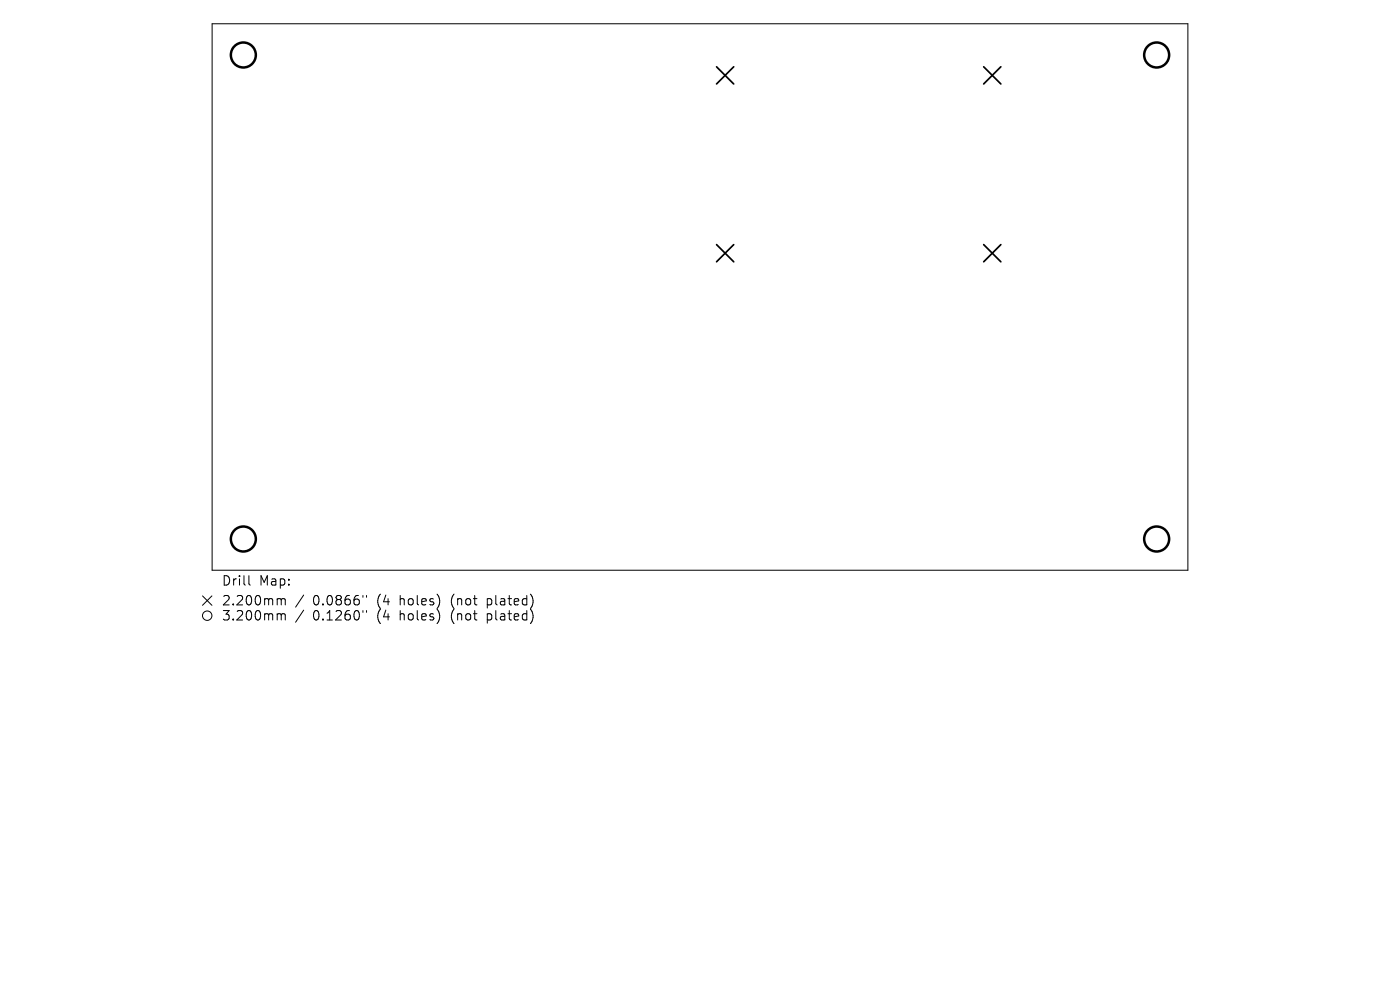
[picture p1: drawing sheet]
<svg xmlns="http://www.w3.org/2000/svg" width="297mm" height="210mm" viewBox="0 0 297 210" stroke-linecap="round" stroke-linejoin="round" font-family="sans-serif">
<defs><g id="words">
<g font-size="2.8">
<text x="47" y="124.5">Drill</text>
<text x="55" y="124.5">Map:</text>
<text x="47" y="128.7">2.200mm</text>
<text x="47" y="131.9">3.200mm</text>
<text x="66.4" y="128.7">0.0866&quot;</text>
<text x="66.4" y="131.9">0.1260&quot;</text>
<text x="80.1" y="128.7">(4</text>
<text x="80.1" y="131.9">(4</text>
<text x="85.1" y="128.7">holes)</text>
<text x="85.1" y="131.9">holes)</text>
<text x="96.1" y="128.7">(not</text>
<text x="96.1" y="131.9">(not</text>
<text x="104" y="128.7">plated)</text>
<text x="104" y="131.9">plated)</text>
</g>
</g></defs>
<g fill="none" stroke="#000" stroke-width=".21">
<path d="M45 5h207v116h-207zM43 126.4l2 2M45 126.4l-2 2M52.8 122.1v1.7l.3 .3M59.1 127h.3l.3 .3M59.1 130.2l.5 .1 .1 .2M59.7 127.3l.2-.3 .5 .1 .1 1.2M59.7 127.3v1M59.7 130.5v1M59.7 130.5l.2-.3 .5 .1 .1 1.2M64.4 126.2l-1.7 2.6M64.4 129.4l-1.7 2.6"/>
<path d="M77 126.3v.4M77 129.5v.4M77.8 126.3v.4M77.8 129.5v.4"/>
<circle cx="44" cy="130.6" r="1"/>
</g>
<path d="M152 14.2l3.7 3.6M155.7 14.2l-3.7 3.6M208.7 14.2l3.6 3.6M212.3 14.2l-3.6 3.6M152 51.9l3.7 3.6M155.7 51.9l-3.7 3.6M208.7 51.9l3.6 3.6M212.3 51.9l-3.6 3.6" fill="none" stroke="#000" stroke-width=".36"/>
<g fill="none" stroke="#000" stroke-width=".53">
<circle cx="51.6" cy="11.7" r="2.65"/>
<circle cx="245.4" cy="11.7" r="2.65"/>
<circle cx="51.6" cy="114.3" r="2.65"/>
<circle cx="245.4" cy="114.3" r="2.65"/>
</g>
<use href="#words"/>
</svg>
